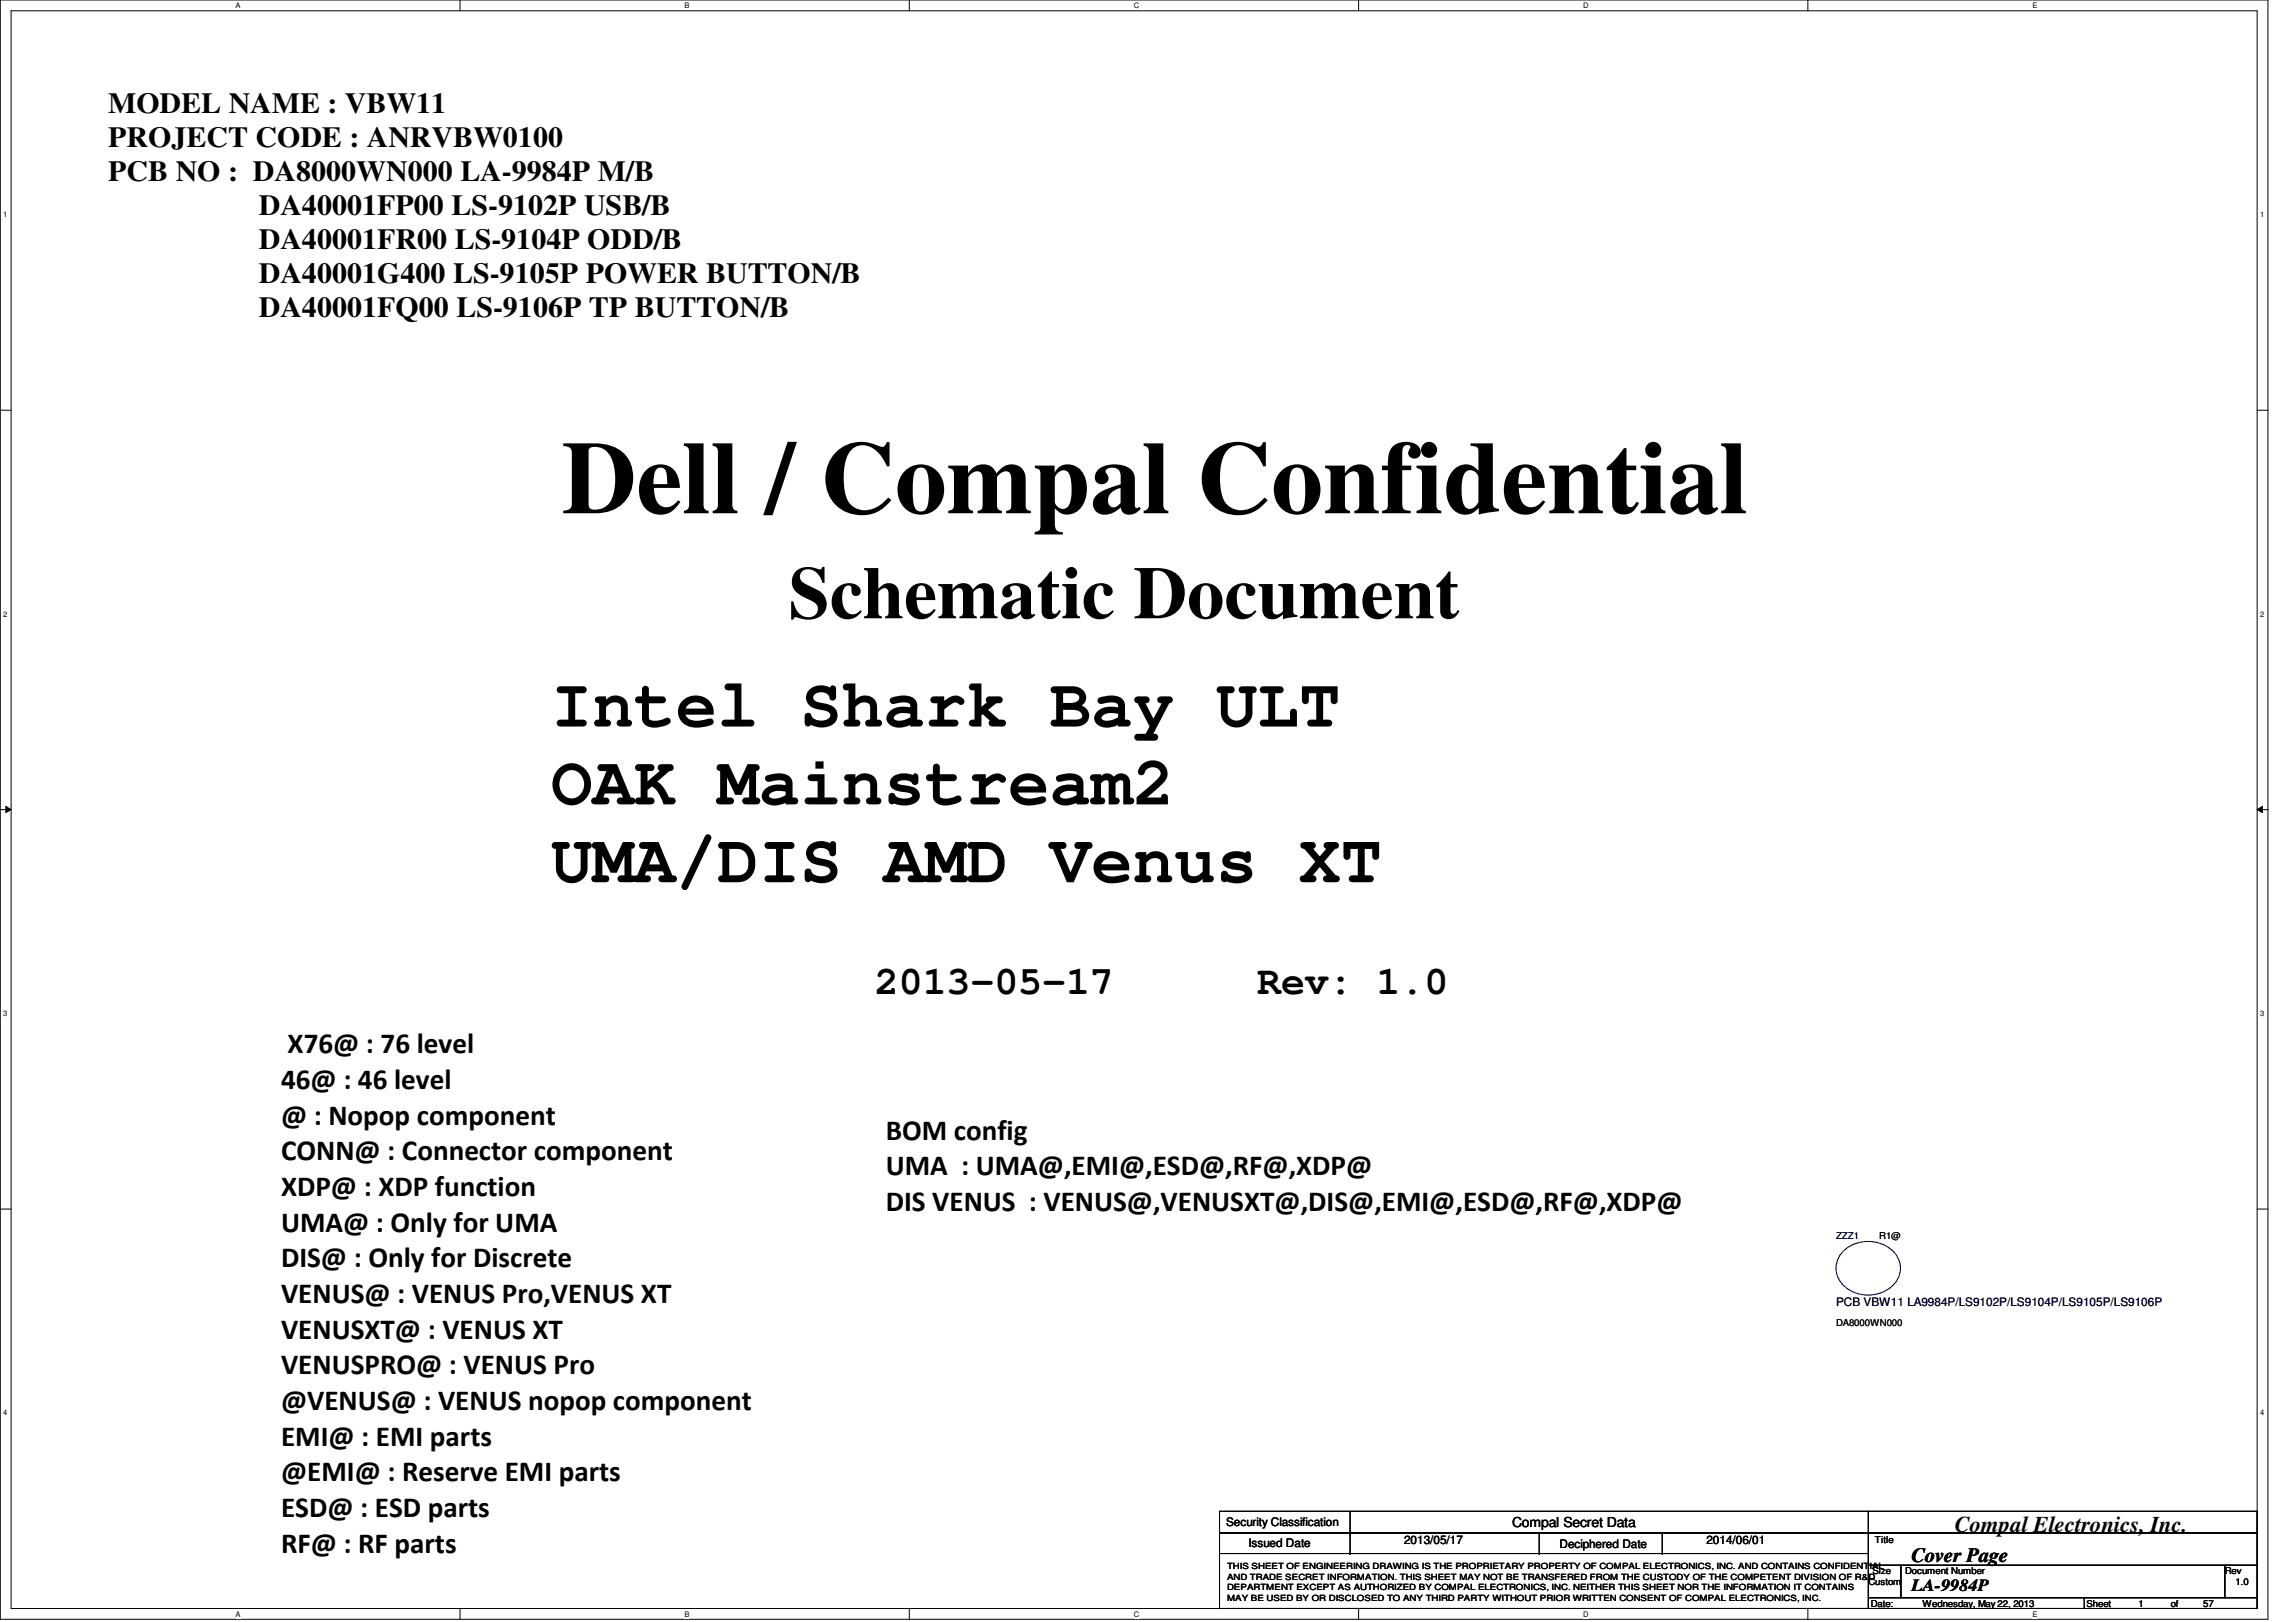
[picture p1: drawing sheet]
<svg xmlns="http://www.w3.org/2000/svg" width="297mm" height="210mm" viewBox="0 0 297 210" stroke-linecap="round" stroke-linejoin="round" font-family="sans-serif">
<defs><g id="words">
<text font-size="13.4" x="72.7" y="66.4">Dell / Compal Confidential</text>
<text font-size="9.6" x="102" y="80">Schematic Document</text>
<g font-size="8.9">
<text x="71.3" y="94">Intel Shark Bay ULT</text>
<text x="71.3" y="104.1">OAK Mainstream2</text>
<text x="71.3" y="114.2">UMA/DIS AMD Venus XT</text>
</g>
<g font-size="5.2">
<text x="113.2" y="128.7">2013-05-17</text>
<text x="162.6" y="128.7">Rev: 1.0</text>
</g>
<g font-size="3.8">
<text x="14" y="14.6">MODEL NAME : VBW11</text>
<text x="14" y="19">PROJECT CODE : ANRVBW0100</text>
<text x="14" y="23.4">PCB NO : DA8000WN000 LA-9984P M/B</text>
<text x="33.5" y="27.8">DA40001FP00 LS-9102P USB/B</text>
<text x="33.5" y="32.2">DA40001FR00 LS-9104P ODD/B</text>
<text x="33.5" y="36.6">DA40001G400 LS-9105P POWER BUTTON/B</text>
<text x="33.5" y="41">DA40001FQ00 LS-9106P TP BUTTON/B</text>
<text x="37.2" y="136.3">X76@ : 76 level</text>
<text x="36.4" y="140.9">46@ : 46 level</text>
<text x="36.4" y="145.5">@ : Nopop component</text>
<text x="114.6" y="147.5">BOM config</text>
<text x="36.4" y="150.2">CONN@ : Connector component</text>
<text x="36.4" y="154.8">XDP@ : XDP function</text>
<text x="114.6" y="152.1">UMA : UMA@,EMI@,ESD@,RF@,XDP@</text>
<text x="36.4" y="159.4">UMA@ : Only for UMA</text>
<text x="114.6" y="156.7">DIS VENUS : VENUS@,VENUSXT@,DIS@,EMI@,ESD@,RF@,XDP@</text>
<text x="36.4" y="164">DIS@ : Only for Discrete</text>
<text x="36.4" y="168.6">VENUS@ : VENUS Pro,VENUS XT</text>
<text x="36.4" y="173.2">VENUSXT@ : VENUS XT</text>
<text x="36.4" y="177.8">VENUSPRO@ : VENUS Pro</text>
<text x="36.4" y="182.5">@VENUS@ : VENUS nopop component</text>
<text x="36.4" y="187.1">EMI@ : EMI parts</text>
<text x="36.4" y="191.7">@EMI@ : Reserve EMI parts</text>
<text x="36.4" y="196.3">ESD@ : ESD parts</text>
<text x="36.4" y="200.9">RF@ : RF parts</text>
</g>
<text font-size="2.9" x="252.9" y="198.2">Compal Electronics, Inc.</text>
<text font-size="2.6" x="247.3" y="202.1">Cover Page</text>
<text font-size="2.2" x="247.3" y="206">LA-9984P</text>
<text font-size="1.8" x="195.6" y="197.6">Compal Secret Data</text>
<text font-size="1.5" fill="#000080" x="237.5" y="169">PCB VBW11 LA9984P/LS9102P/LS9104P/LS9105P/LS9106P</text>
<g font-size="1.5">
<text x="158.6" y="197.5">Security Classification</text>
<text x="161.5" y="200.2">Issued Date</text>
<text x="181.6" y="199.8">2013/05/17</text>
<text x="201.8" y="200.3">Deciphered Date</text>
<text x="220.8" y="199.8">2014/06/01</text>
</g>
<text font-size="1.2" fill="#000080" x="237.5" y="160.4">ZZZ1</text>
<g font-size="1.2">
<text x="243.1" y="160.4">R1@</text>
<text x="237.5" y="171.6">DA8000WN000</text>
<text x="242.3" y="203.7">Size</text>
<text x="242.6" y="199.6">Title</text>
<text x="246.5" y="203.7">Document Number</text>
<text x="287.8" y="203.7">Rev</text>
<text x="241.7" y="205.1">Custom</text>
<text x="242" y="207.9">Date:</text>
<text x="248.7" y="207.9">Wednesday, May 22, 2013</text>
<text x="270" y="207.9">Sheet</text>
<text x="276.6" y="207.9">1</text>
<text x="280.8" y="207.9">of</text>
<text x="285" y="207.9">57</text>
<text x="289.2" y="205.1">1.0</text>
</g>
<g font-size="1.1">
<text x="158.7" y="203.1">THIS SHEET OF ENGINEERING DRAWING IS THE PROPRIETARY PROPERTY OF COMPAL ELECTRONICS, INC. AND CONTAINS CONFIDENTIAL</text>
<text x="158.7" y="204.4">AND TRADE SECRET INFORMATION. THIS SHEET MAY NOT BE TRANSFERED FROM THE CUSTODY OF THE COMPETENT DIVISION OF R&amp;D</text>
<text x="158.7" y="205.8">DEPARTMENT EXCEPT AS AUTHORIZED BY COMPAL ELECTRONICS, INC. NEITHER THIS SHEET NOR THE INFORMATION IT CONTAINS</text>
<text x="158.7" y="207.1">MAY BE USED BY OR DISCLOSED TO ANY THIRD PARTY WITHOUT PRIOR WRITTEN CONSENT OF COMPAL ELECTRONICS, INC.</text>
</g>
<g font-size="1">
<text x="30.5" y="1.1">A</text>
<text x="88.6" y="1.1">B</text>
<text x="146.7" y="1.1">C</text>
<text x="204.8" y="1.1">D</text>
<text x="262.9" y="1.1">E</text>
<text x=".4" y="28.1">1</text>
<text x="292.4" y="28.1">1</text>
<text x=".4" y="79.8">2</text>
<text x="292.4" y="79.8">2</text>
<text x=".4" y="131.5">3</text>
<text x="292.4" y="131.5">3</text>
<text x=".4" y="183.2">4</text>
<text x="292.4" y="183.2">4</text>
<text x="30.5" y="209.2">A</text>
<text x="88.6" y="209.2">B</text>
<text x="146.7" y="209.2">C</text>
<text x="204.8" y="209.2">D</text>
<text x="262.9" y="209.2">E</text>
</g>
</g></defs>
<path d="M0 0h293.4v209.5h-293.4zM1.4 1.4h290.6v206.8h-290.6z" fill="none" stroke="#000" stroke-width=".13"/>
<g fill="#fff">
<path d="M30.5 .2h.6v1.1h-.6z"/>
<path d="M30.5 208.3h.6v1.1h-.6z"/>
</g>
<path d="M59.5 0v1.4M59.5 208.2v1.3" fill="none" stroke="#000" stroke-width=".13"/>
<g fill="#fff">
<path d="M88.6 .2h.6v1.1h-.6z"/>
<path d="M88.6 208.3h.6v1.1h-.6z"/>
</g>
<path d="M117.6 0v1.4M117.6 208.2v1.3" fill="none" stroke="#000" stroke-width=".13"/>
<g fill="#fff">
<path d="M146.7 .2h.7v1.1h-.7z"/>
<path d="M146.7 208.3h.7v1.1h-.7z"/>
</g>
<path d="M175.8 0v1.4M175.8 208.2v1.3" fill="none" stroke="#000" stroke-width=".13"/>
<g fill="#fff">
<path d="M204.8 .2h.7v1.1h-.7z"/>
<path d="M204.8 208.3h.7v1.1h-.7z"/>
</g>
<path d="M233.9 0v1.4M233.9 208.2v1.3" fill="none" stroke="#000" stroke-width=".13"/>
<g fill="#fff">
<path d="M262.9 .2h.7v1.1h-.7z"/>
<path d="M262.9 208.3h.7v1.1h-.7z"/>
<path d="M.4 27.2h.6v1.1h-.6z"/>
<path d="M292.4 27.2h.5v1.1h-.5z"/>
<path d="M.4 78.9h.6v1.1h-.6z"/>
<path d="M292.4 78.9h.5v1.1h-.5z"/>
</g>
<path d="M0 53.1h1.4M292 53.1h1.4" fill="none" stroke="#000" stroke-width=".13"/>
<g fill="#fff">
<path d="M.4 130.6h.6v1.1h-.6z"/>
<path d="M292.4 130.6h.5v1.1h-.5z"/>
</g>
<path d="M0 104.8h1.4M.8 104.4l.6 .4-.6 .4zM292 104.8l.7-.4v.8zM292 104.8h1.4" fill="none" stroke="#000" stroke-width=".13"/>
<path d="M.8 104.4l.6 .4-.6 .4zM292 104.8l.7-.4v.8z" fill="#000"/>
<g fill="#fff">
<path d="M.4 182.3h.6v1.1h-.6z"/>
<path d="M292.4 182.3h.5v1.1h-.5z"/>
</g>
<g fill="none" stroke="#000" stroke-width=".13">
<path d="M0 156.5h1.4M292 156.5h1.4M157.8 195.6h83.9v2.8h-83.9zM157.8 198.4h83.9v2.6h-83.9zM174.7 198.4h.1M174.7 195.6v5.4M199.1 198.4v2.6M215 198.4v2.6M241.7 195.6h50.3v2.8h-50.3zM241.7 198.4h50.3v4.2h-50.3zM157.8 201h83.9v7.2h-83.9zM174.7 201h.1"/>
<path d="M199.1 201h.1M215 201h.1M241.7 202.6h4.2v4.2h-4.2zM241.7 206.8h28v1.4h-28zM245.9 202.6h41.9v4.2h-41.9zM269.7 206.8h22.3v1.4h-22.3zM287.8 202.6h4.2v4.2h-4.2z"/>
</g>
<path d="M238.7 161.7a4.6 4.6 0 0 1 6.8 1.1 3.3 3.3 0 0 1-2.2 4.5 4.5 4.5 0 0 1-5.4-1.8 3.1 3.1 0 0 1 .8-3.8z" fill="none" stroke="#00f" stroke-width=".13"/>
<use href="#words"/>
</svg>
